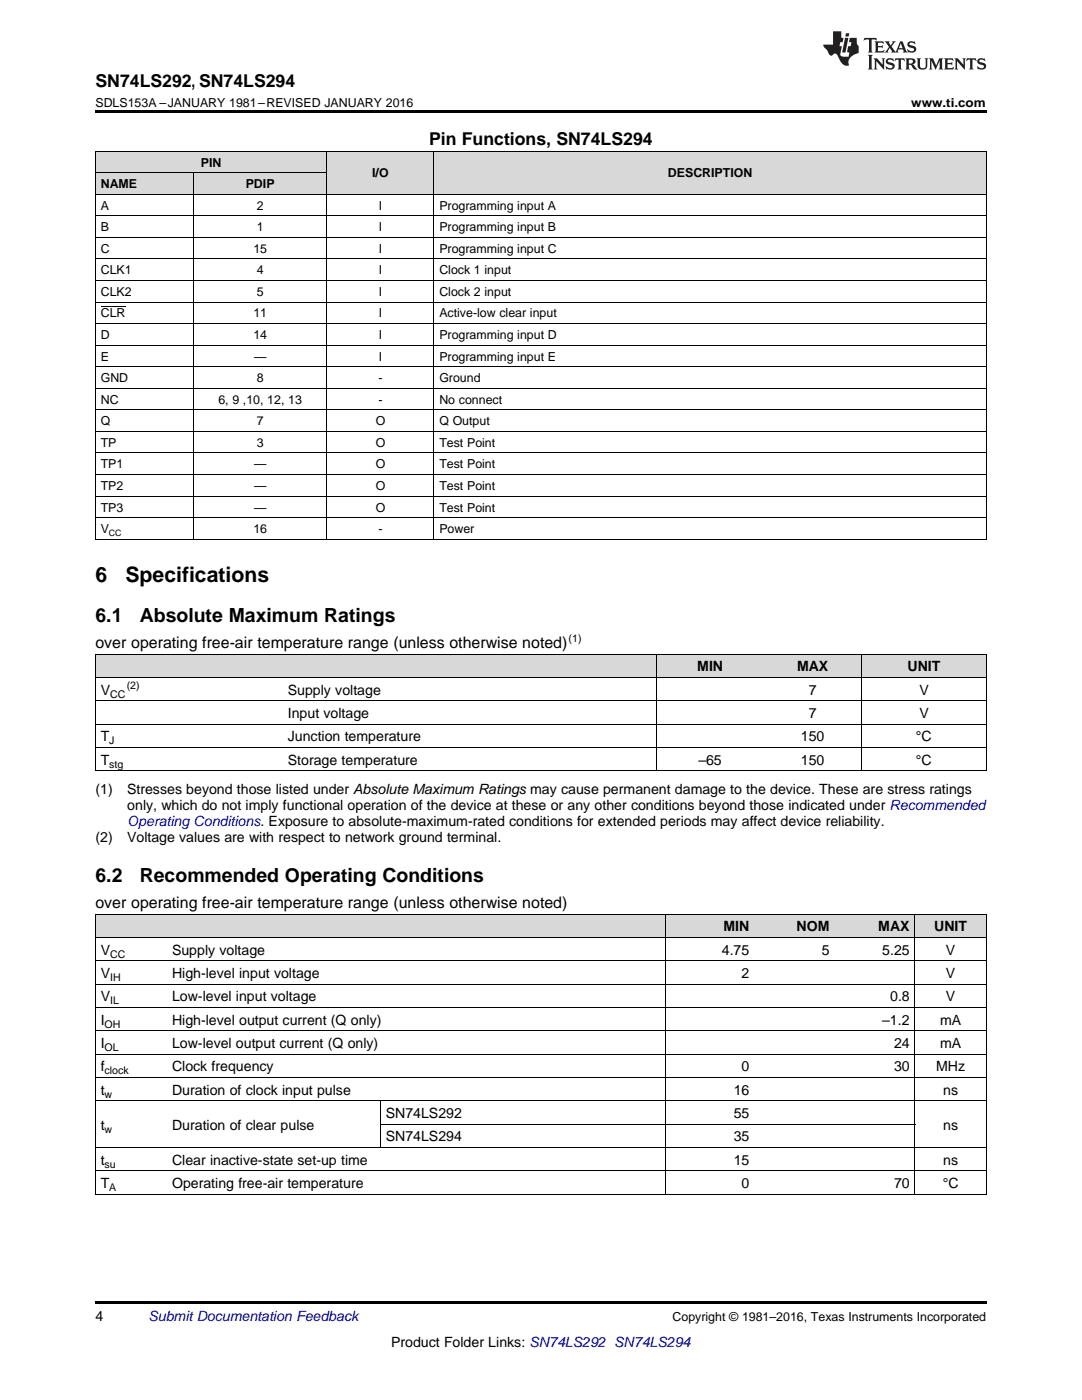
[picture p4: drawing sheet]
<svg xmlns="http://www.w3.org/2000/svg" width="216mm" height="279mm" viewBox="0 0 216 279" stroke-linecap="round" stroke-linejoin="round" font-family="sans-serif">
<defs><g id="words">
<g font-size="4.2">
<text x="19" y="116.1">6</text>
<text x="25" y="116.1">Specifications</text>
</g>
<g font-size="3.9">
<text x="19" y="124.2">6.1</text>
<text x="27.9" y="124.2">Absolute Maximum Ratings</text>
<text x="19" y="176.1">6.2</text>
<text x="27.9" y="176.1">Recommended Operating Conditions</text>
</g>
<g font-size="3.5">
<text x="19" y="17.3">SN74LS292, SN74LS294</text>
<text x="85.6" y="28.9">Pin Functions, SN74LS294</text>
</g>
<g font-size="3.2">
<text x="19" y="129.3">over operating free-air temperature range (unless otherwise noted)</text>
<text x="19" y="181.2">over operating free-air temperature range (unless otherwise noted)</text>
</g>
<g font-size="2.8">
<text x="139.1" y="134">MIN</text>
<text x="159" y="134">MAX</text>
<text x="181.1" y="134">UNIT</text>
<text x="20.1" y="138.6">V</text>
<text x="57.4" y="138.6">Supply voltage</text>
<text x="57.4" y="143.3">Input voltage</text>
<text x="161.4" y="138.6">7</text>
<text x="161.4" y="143.3">7</text>
<text x="183.4" y="138.6">V</text>
<text x="183.4" y="143.3">V</text>
<text x="20.1" y="148">T</text>
<text x="57.4" y="148">Junction temperature</text>
<text x="159.8" y="148">150</text>
<text x="182.8" y="148">°C</text>
<text x="20.1" y="152.6">T</text>
<text x="57.4" y="152.6">Storage temperature</text>
<text x="139.3" y="152.6">–65</text>
<text x="159.8" y="152.6">150</text>
<text x="182.8" y="152.6">°C</text>
<text x="19" y="158.5">(1)</text>
<text x="25.4" y="158.5">Stresses beyond those listed under Absolute Maximum Ratings may cause permanent damage to the device. These are stress ratings</text>
<text x="25.4" y="161.6">only, which do not imply functional operation of the device at these or any other conditions beyond those indicated under Recommended</text>
<text x="19" y="168">(2)</text>
<text x="25.4" y="168">Voltage values are with respect to network ground terminal.</text>
<text x="144.4" y="185.9">MIN</text>
<text x="158.9" y="185.9">NOM</text>
<text x="175.3" y="185.9">MAX</text>
<text x="186.4" y="185.9">UNIT</text>
<text x="20.1" y="190.5">V</text>
<text x="34.3" y="190.5">Supply voltage</text>
<text x="144" y="190.5">4.75</text>
<text x="164" y="190.5">5</text>
<text x="176" y="190.5">5.25</text>
<text x="188.7" y="190.5">V</text>
<text x="20.1" y="195.2">V</text>
<text x="34.3" y="195.2">High-level input voltage</text>
<text x="148" y="195.2">2</text>
<text x="188.7" y="195.2">V</text>
<text x="20.1" y="199.8">V</text>
<text x="34.3" y="199.8">Low-level input voltage</text>
<text x="177.6" y="199.8">0.8</text>
<text x="188.7" y="199.8">V</text>
<text x="20.1" y="204.5">I</text>
<text x="20.1" y="209.2">I</text>
<text x="34.3" y="204.5">High-level output current (Q only)</text>
<text x="34.3" y="209.2">Low-level output current (Q only)</text>
<text x="176" y="204.5">–1.2</text>
<text x="178.4" y="209.2">24</text>
<text x="187.6" y="204.5">mA</text>
<text x="187.6" y="209.2">mA</text>
<text x="20.1" y="213.8">f</text>
<text x="34.3" y="213.8">Clock frequency</text>
<text x="148" y="213.8">0</text>
<text x="178.4" y="213.8">30</text>
<text x="186.8" y="213.8">MHz</text>
<text x="20.1" y="218.5">t</text>
<text x="34.3" y="218.5">Duration of clock input pulse</text>
<text x="146.4" y="218.5">16</text>
<text x="188.2" y="218.5">ns</text>
<text x="20.1" y="225.5">t</text>
<text x="34.3" y="225.5">Duration of clear pulse</text>
<text x="77" y="223.1">SN74LS292</text>
<text x="77" y="227.8">SN74LS294</text>
<text x="146.4" y="223.1">55</text>
<text x="146.4" y="227.8">35</text>
<text x="188.2" y="225.5">ns</text>
<text x="20.1" y="232.4">t</text>
<text x="34.3" y="232.4">Clear inactive-state set-up time</text>
<text x="146.4" y="232.4">15</text>
<text x="188.2" y="232.4">ns</text>
<text x="20.1" y="237.1">T</text>
<text x="34.3" y="237.1">Operating free-air temperature</text>
<text x="148" y="237.1">0</text>
<text x="178.4" y="237.1">70</text>
<text x="188.1" y="237.1">°C</text>
<text x="19" y="263.6">4</text>
<text x="78" y="268.9">Product Folder Links: SN74LS292 SN74LS294</text>
</g>
<text font-size="2.8" fill="#00f" x="25.4" y="164.8">Operating Conditions. Exposure to absolute-maximum-rated conditions for extended periods may affect device reliability.</text>
<text font-size="2.8" fill="#0000c8" x="29.6" y="263.6">Submit Documentation Feedback</text>
<g font-size="2.5">
<text x="19" y="21.4">SDLS153A –JANUARY 1981–REVISED JANUARY 2016</text>
<text x="181.8" y="21.4">www.ti.com</text>
<text x="40.1" y="33.2">PIN</text>
<text x="74.3" y="35.4">I/O</text>
<text x="133.3" y="35.4">DESCRIPTION</text>
<text x="20.1" y="37.5">NAME</text>
<text x="20.1" y="41.8">A</text>
<text x="49" y="37.5">PDIP</text>
<text x="51.2" y="41.8">2</text>
<text x="75.6" y="41.8">I</text>
<text x="87.7" y="41.8">Programming input A</text>
<text x="20.1" y="46.1">B</text>
<text x="51.2" y="46.1">1</text>
<text x="75.6" y="46.1">I</text>
<text x="87.7" y="46.1">Programming input B</text>
<text x="20.1" y="50.4">C</text>
<text x="50.6" y="50.4">15</text>
<text x="75.6" y="50.4">I</text>
<text x="87.7" y="50.4">Programming input C</text>
<text x="20.1" y="54.8">CLK1</text>
<text x="20.1" y="59.1">CLK2</text>
<text x="51.2" y="54.8">4</text>
<text x="51.2" y="59.1">5</text>
<text x="75.6" y="54.8">I</text>
<text x="75.6" y="59.1">I</text>
<text x="87.7" y="54.8">Clock 1 input</text>
<text x="87.7" y="59.1">Clock 2 input</text>
<text x="20.1" y="63.4">CLR</text>
<text x="50.6" y="63.4">11</text>
<text x="75.6" y="63.4">I</text>
<text x="87.7" y="63.4">Active-low clear input</text>
<text x="20.1" y="67.7">D</text>
<text x="20.1" y="72">E</text>
<text x="50.6" y="67.7">14</text>
<text x="50.7" y="72">—</text>
<text x="75.6" y="67.7">I</text>
<text x="75.6" y="72">I</text>
<text x="87.7" y="67.7">Programming input D</text>
<text x="87.7" y="72">Programming input E</text>
<text x="20.1" y="76.3">GND</text>
<text x="51.2" y="76.3">8</text>
<text x="75.5" y="76.3">-</text>
<text x="87.7" y="76.3">Ground</text>
<text x="20.1" y="80.6">NC</text>
<text x="43.6" y="80.6">6, 9 ,10, 12, 13</text>
<text x="75.5" y="80.6">-</text>
<text x="87.7" y="80.6">No connect</text>
<text x="20.1" y="84.9">Q</text>
<text x="20.1" y="89.2">TP</text>
<text x="51.2" y="84.9">7</text>
<text x="51.2" y="89.2">3</text>
<text x="75" y="84.9">O</text>
<text x="75" y="89.2">O</text>
<text x="87.7" y="84.9">Q Output</text>
<text x="87.7" y="89.2">Test Point</text>
<text x="20.1" y="93.5">TP1</text>
<text x="50.7" y="93.5">—</text>
<text x="75" y="93.5">O</text>
<text x="87.7" y="93.5">Test Point</text>
<text x="20.1" y="97.8">TP2</text>
<text x="50.7" y="97.8">—</text>
<text x="75" y="97.8">O</text>
<text x="87.7" y="97.8">Test Point</text>
<text x="20.1" y="102.1">TP3</text>
<text x="20.1" y="106.4">V</text>
<text x="50.6" y="106.4">16</text>
<text x="50.7" y="102.1">—</text>
<text x="75" y="102.1">O</text>
<text x="75.5" y="106.4">-</text>
<text x="87.7" y="102.1">Test Point</text>
<text x="87.7" y="106.4">Power</text>
<text x="134.2" y="263.6">Copyright © 1981–2016, Texas Instruments Incorporated</text>
</g>
<g font-size="2.1">
<text x="113.5" y="128.1">(1)</text>
<text x="25.3" y="137.5">(2)</text>
<text x="22" y="139.2">CC</text>
<text x="21.8" y="148.5">J</text>
<text x="21.8" y="153.2">stg</text>
<text x="22" y="191.1">CC</text>
<text x="22" y="195.8">IH</text>
<text x="22" y="200.4">IL</text>
<text x="20.9" y="205.1">OH</text>
<text x="20.9" y="209.7">OL</text>
<text x="20.9" y="214.4">clock</text>
<text x="20.9" y="219">w</text>
<text x="20.9" y="226">w</text>
<text x="20.9" y="233">su</text>
<text x="21.8" y="237.7">A</text>
</g>
<text font-size="1.8" x="21.7" y="106.9">CC</text>
</g></defs>
<g fill="#d8d8d8">
<path d="M19 182.5h14.3v4.6h-14.3z"/>
<path d="M33.3 182.5h42.6v4.6h-42.6z"/>
<path d="M75.9 182.5h56.9v4.6h-56.9z"/>
<path d="M132.8 182.5h17.8v4.6h-17.8z"/>
<path d="M150.6 182.5h16v4.6h-16z"/>
<path d="M166.6 182.5h16v4.6h-16z"/>
<path d="M182.6 182.5h14.2v4.6h-14.2z"/>
<path d="M19 130.6h37.4v4.7h-37.4z"/>
<path d="M56.4 130.6h74.7v4.7h-74.7z"/>
<path d="M131.1 130.6h21.3v4.7h-21.3z"/>
<path d="M152.4 130.6h19.5v4.7h-19.5z"/>
<path d="M171.9 130.6h24.9v4.7h-24.9z"/>
<path d="M19 34.5h19.6v4.3h-19.6z"/>
<path d="M38.6 34.5h26.7v4.3h-26.7z"/>
<path d="M65.3 30.2h21.3v8.6h-21.3z"/>
<path d="M86.6 30.2h110.2v8.6h-110.2z"/>
<path d="M19 30.2h19.6v4.3h-19.6z"/>
<path d="M38.6 30.2h26.7v4.3h-26.7z"/>
</g>
<path d="M19 22h177.8v.5h-177.8zM19 238.3l.2 .1zM75.8 238.3l.1 .1zM132.7 238.3l.1 .1zM182.5 238.3l.1 .1zM196.7 238.3l.1 .1zM19 259.7h177.8v.5h-177.8z" fill="#000"/>
<g fill="none" stroke="#000" stroke-width=".2">
<path d="M19 38.8h177.8M19 34.4h46.3M19 30.1h177.8M19.1 30.2v77.5M38.5 34.5v73.2M65.2 30.2v77.5M86.6 30.2v77.5M196.8 30.2v77.5M19 56h177.8M19 51.7h177.8M19 47.4h177.8M19 43.1h177.8"/>
<path d="M19 77.5h177.8M19 73.2h177.8M19 68.9h177.8M19 64.6h177.8M19 60.3h177.8M19 99h177.8M19 94.7h177.8M19 90.4h177.8M19 86.1h177.8M19 81.8h177.8M19 107.6h177.8M19 103.3h177.8"/>
<path d="M19 139.9h177.8M19 135.2h177.8M19 130.5h177.8M19.1 130.6v23.3M131 130.6v23.3M171.9 130.6v23.3M196.8 130.6v23.3M19 153.8h177.8M19 149.2h177.8M19 144.5h177.8M19 196.4h177.8M19 191.8h177.8"/>
<path d="M19 187.1h177.8M19 182.4h177.8M19.1 182.5v55.9M132.8 182.5v55.9M182.5 182.5v55.9M196.8 182.5v55.9M19 219.7h177.8M19 215h177.8M19 210.4h177.8M19 205.7h177.8M19 201.1h177.8M75.9 219.7v9.4"/>
<path d="M19 238.3h177.8M19 233.7h177.8M19 229h177.8M75.9 224.3h106.7"/>
</g>
<g fill="#231f20">
<path d="M172.5 7.6l-.1 .5 .4-.2h.6v.1v2.1l-.2 .4h.9l-.2-.4v-2.1l.1-.1h.5l.5 .2-.2-.5zM174.5 8.3l.2 .3v1.5l-.2 .4h1.8l.2-.6a1.04 1.04 0 0 1-1.3 .2v-.7h.6l.3 .2v-.6l-.3 .2h-.6v-.6l.8-.1 .4 .3-.2-.5zM176.5 8.3l.9 1.1-.9 1.1h.8l-.2-.2 .4-.7 .5 .7-.2 .2h1.5l-.2-.2 .2-.4h.9l.1 .4-.2 .2h1l-.3-.3-.7-1.9h-.5l-.9 2-.8-1 .9-1h-.8l.1 .3-.4 .5-.3-.6 .1-.2zM179.7 8.6l.4 1h-.7zM181.3 8.4a.63 .63 0 0 0-.2 .7 .63 .63 0 0 0 .6 .4l.6 .2 .1 .2a.75 .75 0 0 1-.7 .4 .75 .75 0 0 1-.6-.5l.1 .7 .1-.1a1.11 1.11 0 0 0 1.5-.6 1.13 1.13 0 0 0-1.2-.8l-.1-.4a1.04 1.04 0 0 1 1.2 .2l-.2-.5-.2 .1-.4-.2zM173.2 10.9l.2 .4v2.2l-.2 .4h1l-.3-.4v-2.2l.3-.4zM174.3 11.6l.3 .4v1.5l-.3 .4h.8l-.2-.4v-1.3l1.5 1.7v-1.9l.2-.4h-.7l.2 .4v.9l-1.1-1.3zM177 11.8a.62 .62 0 0 0-.2 .7 .62 .62 0 0 0 .6 .4l.6 .1 .1 .3a.76 .76 0 0 1-.7 .3 .76 .76 0 0 1-.7-.4l.2 .7 .1-.1a1.11 1.11 0 0 0 1.5-.6 1.13 1.13 0 0 0-1.2-.8l-.1-.4a1.04 1.04 0 0 1 1.2 .2l-.2-.6-.2 .1-.5-.1zM178.7 11.6l-.2 .6a.61 .61 0 0 1 .8-.3v1.6l-.2 .4h.9l-.2-.4v-1.6a.63 .63 0 0 1 .7 .3l-.1-.6zM180.6 11.6l.3 .4v1.5l-.3 .4h1l-.2-.2-.1-.8 .6 .2a.76 .76 0 0 0 1.2 .7l-1-1a.58 .58 0 0 0 .6-.5 .58 .58 0 0 0-.5-.6zM181.4 11.9h.1a.45 .45 0 0 1 .5 .1 .45 .45 0 0 1 .1 .5l-.8 .2zM182.9 11.6l.2 .2a2.17 2.17 0 0 0 .3 1.9 .99 .99 0 0 0 1.6-.6v-1.1l.2-.4h-.7l.2 .2a1.92 1.92 0 0 1-.2 1.8 .6 .6 0 0 1-.9-.5v-1.1l.2-.4zM185.4 11.6l.2 .4v1.5l-.2 .4h.7l-.2-.4v-1.4l.8 1.8 .8-1.8v1.4l-.2 .4h.9l-.2-.4v-1.5l.2-.4h-.8l-.6 1.5-.6-1.5zM188.4 11.6l.2 .4v1.5l-.2 .4h1.8l.1-.6a1.04 1.04 0 0 1-1.2 .1v-.6h.5l.4 .2v-.6l-.4 .2h-.5v-.7h.8l.3 .3-.1-.6zM190.5 11.6l.2 .4v1.5l-.2 .4h.7l-.2-.4v-1.3l1.5 1.7v-1.9l.2-.4h-.7l.2 .4v.9l-1.1-1.3zM192.9 11.6l-.1 .6a.61 .61 0 0 1 .7-.3l.1 1.6-.3 .4h1l-.3-.4 .1-1.6a.63 .63 0 0 1 .7 .3l-.1-.6zM195.2 11.8a.62 .62 0 0 0-.2 .7 .62 .62 0 0 0 .6 .4l.6 .1 .1 .3a.76 .76 0 0 1-.7 .3 .76 .76 0 0 1-.6-.4l.1 .7 .1-.1a1.11 1.11 0 0 0 1.6-.6 1.13 1.13 0 0 0-1.3-.8l-.1-.4a1.04 1.04 0 0 1 1.2 .2l-.1-.6-.2 .1-.5-.1z"/>
<path d="M166.2 6.3v2.6h-1.9v.4l.8 .9a.91 .91 0 0 0 1 .8 .56 .56 0 0 1 .5-.3 .56 .56 0 0 1 .5 .3l.4 .8a1.53 1.53 0 0 0 1.9 1.2 1.54 1.54 0 0 1 1-2.1l.9-.3v-1.4a1.52 1.52 0 0 1-.4-1.6h-1.3l-.2 .8h.5l-.2 .8h-.5l-.1 1v.2l.4 .1-.2 .8a1.93 1.93 0 0 1-1.6-.3l.3-1.8h-.5l.2-.8h.4l.2-.8h-.4v-1.3zM168.6 7.6l-.6 2.9h.7l.6-2.9zM168.8 6.6l-.1 .7h.6l.2-.7z"/>
</g>
<path d="M20.1 61.2h4.9" fill="none" stroke="#000" stroke-width=".2"/>
<use href="#words"/>
</svg>
